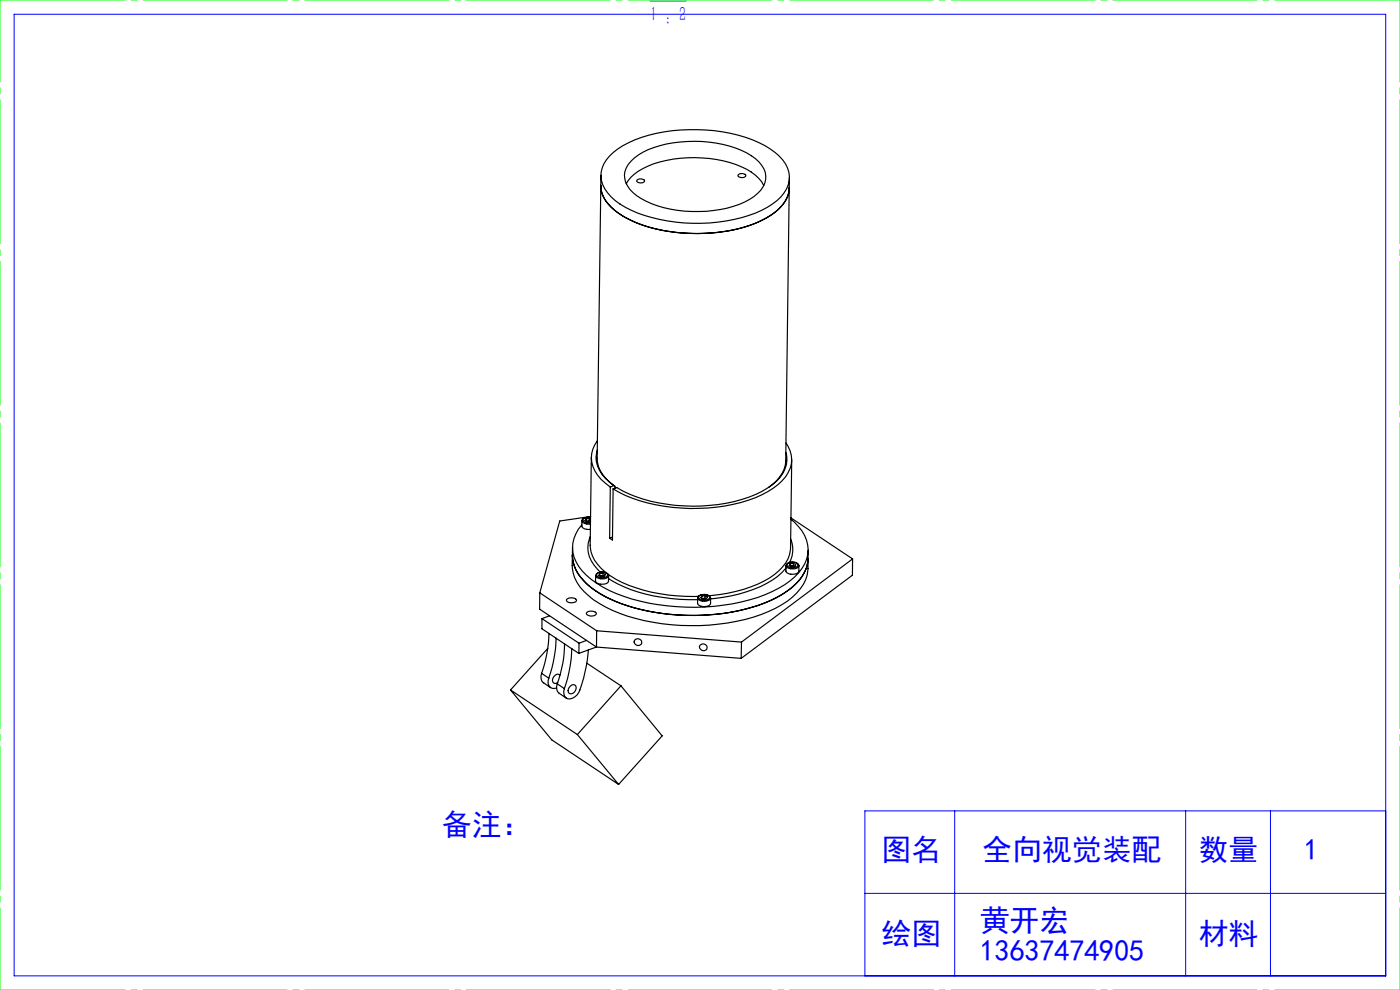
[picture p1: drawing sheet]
<svg xmlns="http://www.w3.org/2000/svg" width="297mm" height="210mm" viewBox="0 0 297 210" stroke-linecap="round" stroke-linejoin="round" font-family="sans-serif">
<defs><g id="words">
<g font-size="6.3" fill="#00f">
<text x="93.8" y="177.1">备注：</text>
<text x="187" y="182.5">图名</text>
<text x="208.4" y="182.5">全向视觉装配</text>
<text x="254.3" y="182.5">数量</text>
<text x="276.6" y="182.5">1</text>
<text x="207.8" y="197.5">黄开宏</text>
<text x="187" y="200.3">绘图</text>
<text x="207.8" y="203.8">13637474905</text>
<text x="254.3" y="200.3">材料</text>
</g>
<text font-size="4.4" fill="#00f" x="137.9" y="4.5">1 : 2</text>
</g></defs>
<path d="M3 3h291v204h-291zM137.9 .2h7.7M202.5 172v35M251.5 172v35M269.5 172v35M294 172h-110.5v35M183.5 189.5h110.5" fill="none" stroke="#00f" stroke-width=".21"/>
<path d="M0 0h297M0 210h297" fill="none" stroke="#0f0" stroke-width=".21" stroke-dasharray="30.5 1.3 1.3 1.3" stroke-dashoffset="3.9"/>
<path d="M0 210v-210M297 210v-210" fill="none" stroke="#0f0" stroke-width=".21" stroke-dasharray="30.5 1.3 1.3 1.3" stroke-dashoffset="13.1"/>
<g fill="none" stroke="#000" stroke-width=".25">
<path d="M127.5 39.3a6.4 6.4 0 0 0 2.5 5 25.1 25.1 0 0 0 14.3 5.1 35.6 35.6 0 0 0 16.6-2.3 11.5 11.5 0 0 0 6.1-5.3l.3-.9 .1-1M127.5 39.3l-.8 58a7.1 7.1 0 0 0 3.4 5.6M127.5 39.3a6.6 6.6 0 0 0 3 5.4 27.7 27.7 0 0 0 16.4 4.8 31 31 0 0 0 15.9-3.4 8.7 8.7 0 0 0 4.6-5.6v-.6M127.5 37.2v2.1M129.3 33.1a20.6 20.6 0 0 1 11.6-5.1 35.2 35.2 0 0 1 21.4 2.9 9.8 9.8 0 0 1 5.1 5.6 6.6 6.6 0 0 1-3.5 6.8 29.4 29.4 0 0 1-16.9 4.1 30.9 30.9 0 0 1-15.5-4.1 8.1 8.1 0 0 1-4-5.9 5.9 5.9 0 0 1 1.8-4.3zM132.9 39a9.8 9.8 0 0 1 5.8-4.3 27.5 27.5 0 0 1 19.7 1.2 8.1 8.1 0 0 1 3.6 3.5M133.9 34.2a15.3 15.3 0 0 1 8.9-3.9 25.3 25.3 0 0 1 16.6 2.7 5.9 5.9 0 0 1 3.1 4.4 5.2 5.2 0 0 1-2.6 4.3 22 22 0 0 1-13.1 3.2 20.1 20.1 0 0 1-12.5-4.1 4.3 4.3 0 0 1-.4-6.6zM135.2 38.2l.8-.2a.57 .57 0 0 1 .7 .4 1.01 1.01 0 0 1-1.6-.1zM156.7 37l.8-.2a.57 .57 0 0 1 .7 .5 1.01 1.01 0 0 1-1.6-.1zM167.4 39.9l-.7 57.9a7.2 7.2 0 0 1-3.6 5.6M167.5 37.7l-.1 2.2M125.4 97l-.2 18.7a8 8 0 0 0 4.3 6.5 33.4 33.4 0 0 0 18.7 4.3"/>
<path d="M126.7 95.5a6.2 6.2 0 0 0 2.6 6.7l.9 .8M126.8 93.5a5.9 5.9 0 0 0 .7 8.2l2 1.6M166.7 96a6.3 6.3 0 0 1-2.8 6.8 25 25 0 0 1-13.3 4.4 33.7 33.7 0 0 1-19.8-3.8l-.7 .3M166.8 94a5.9 5.9 0 0 1-.9 7.9 21.6 21.6 0 0 1-12.2 5.4 38.1 38.1 0 0 1-22.4-2.9l-1.2-.7M168 97.6l-.3 18.6a7.1 7.1 0 0 1-3.4 5.7 27.5 27.5 0 0 1-13.9 4.5M121.4 117.8a8.7 8.7 0 0 0 3.4 8.5 30.7 30.7 0 0 0 15.7 6 45.2 45.2 0 0 0 22.6-2.6 14 14 0 0 0 7.8-6.7 10.7 10.7 0 0 0 .5-4.5M121.4 117.8a8.3 8.3 0 0 0 3.4 6.4 30.6 30.6 0 0 0 15.7 5.9 43.7 43.7 0 0 0 24-3.2 13.3 13.3 0 0 0 6.5-6.1l.4-2.3M121.4 117.8a8.6 8.6 0 0 0 3.9 6.8 32.9 32.9 0 0 0 16.2 5.7 43.6 43.6 0 0 0 22.3-3.1 14.2 14.2 0 0 0 6.9-5.9l.4-1 .3-1.8M121.5 116.1l-.1 1.7M123.4 110.5h.1M123.4 110.5v1.1a1.49 1.49 0 0 0 1.8 .7M123.4 110.5a1.57 1.57 0 0 0 1.9 .7"/>
<path d="M124.3 110.1l-.2 .3 .5 .3 .7-.1M124.3 110.1v.4M124.6 110.6h-.1M125 110.6h.1h-.5M125 110.6h-.4M125 110l.3 .1M125 110l-.7 .1M125 110v.6M125.2 113.8a6 6 0 0 0 1.5 6.9l.7 .7M125.3 109.8a1.45 1.45 0 0 0-1.9 .7M125.3 109.8l-.4-.1a1.02 1.02 0 0 0-1.3 .7 1.5 1.5 0 0 0 1.7 .5M125.3 109.6l-6.6 .9-4.2 15.3"/>
<path d="M125.3 109.6l-.2 .1M129.5 103.3l-.2 10.9M129.9 113.9l-.6 .3M130.1 103.7l-.2 10.8-.6-.3M130.2 103l.3 .1v.5M130.2 103l-.7 .3M167.1 119.5l.7-.2a1.38 1.38 0 0 1 1.5 .5 1.5 1.5 0 0 1-2.2 .3l-.2-.4zM167.6 119.6v.4M167.7 114.4a5.8 5.8 0 0 1-.2 4.9M167.8 110.1a8.2 8.2 0 0 1 3.6 7.5 10.8 10.8 0 0 1-6.2 7.2 40.5 40.5 0 0 1-21.7 3.9 35.3 35.3 0 0 1-17-5 10.6 10.6 0 0 1-5-6.5 7.2 7.2 0 0 1 1.9-5.9M167.8 109.8l13.1 8.8M168.3 119.5l.5 .3-.2 .3-.7 .1-.5-.3 .2-.3"/>
<path d="M168.3 119.5l-.7 .1M168.3 119.5v.5M171.4 116.7v1.8M180.9 118.6l-23.6 17.6M180.9 118.6l-.1 3.4-23.6 17.7M114.5 125.8l12.1 8M114.5 125.8v3.4l12 8.1M115 131.2v2.2l1.5 1M115 131.2l7.8 5.2M116.2 137.5l-7.9 8.9M116.5 134.4a27.3 27.3 0 0 1-1.6 8.4M116.5 134.4l1.5 1"/>
<path d="M116.6 130.6l-1.6 .6M118 135.4a27.8 27.8 0 0 1-1.6 8.5M118 135.4l1.8 1.2M119.8 136.6a24.8 24.8 0 0 1-1.6 8.5M119.8 136.6l1.5 1M120.3 127.1a1.67 1.67 0 0 1 2 .1v.2a1.52 1.52 0 0 1-2.1 .1zM121.3 137.6a27.8 27.8 0 0 1-1.6 8.5M121.3 137.6l1.5 1M122.8 136.4v2.2M124.4 135.8l-1.6 .6M124.5 129.9a1.68 1.68 0 0 1 2 .1 1.14 1.14 0 0 1-1.9 .4l-.2-.3zM124.8 137.9a32.2 32.2 0 0 1-2 9 2.03 2.03 0 0 1-2.7 1.1 1.81 1.81 0 0 1-.4-1.9"/>
<path d="M126.4 122.1a1.62 1.62 0 0 1 2.6-.2l.1 .2M126.4 122.1a1.67 1.67 0 0 0 2.6 .3l.1-.3v1.2a1.72 1.72 0 0 1-2.7 .1zM126.5 137.3l-3.7 1.3M126.5 137.3l30.7 2.4M126.6 133.8l30.7 2.4M126.6 133.8l-.1 3.5M126.7 121.6l.7-.2a1.38 1.38 0 0 1 1.5 .5 1.5 1.5 0 0 1-2.2 .4l-.1-.2zM127.2 121.7v.4M127.4 122.2h.2zM127.6 122.2h.4M127.9 121.6l.5 .3-.2 .3-.7 .1-.5-.2 .2-.4M127.9 121.6l-.7 .1"/>
<path d="M127.9 122.2h.1M127.9 121.6v.6M127.9 122.2h-.3M129.1 122.7a33.6 33.6 0 0 0 18.9 4.5M148 126.9h.1M148 126.9v1.1a1.72 1.72 0 0 0 2.7 0v-1.1M148 126.9a1.76 1.76 0 0 0 2.7 .1v-.1M148 126.9a1.42 1.42 0 0 1 1.9-.8 .94 .94 0 0 1 .8 .8M148.4 126.4l.3-.2a1.53 1.53 0 0 1 1.9 .5 1.54 1.54 0 0 1-2.4 .1zM148.9 126.4v.5M149.1 127h.1zM149.6 126.9l-.4 .1"/>
<path d="M149.6 126.4l.5 .2-.2 .4-.7 .1-.5-.3 .2-.4M149.6 126.4h-.7M149.6 126.4v.5M157.3 136.2l-.1 3.5M166.7 120.5a16.4 16.4 0 0 1-8.3 5 32.9 32.9 0 0 1-7.7 1.5M166.8 120a1.61 1.61 0 0 1 2.6-.2l.1 .2M166.8 120l-.1 1.1a1.77 1.77 0 0 0 2.8 .1v-1.2M166.8 120a1.7 1.7 0 0 0 2.3 .5l.4-.5M167.8 120.1h.2zM168 120.1h.4M168.3 120l.1 .1M168.3 120l-.3 .1"/>
<path d="M108.3 146.4l8.8 10.5 14.1 9.5M108.3 146.4l14.2 9.4M114.9 142.8a1.73 1.73 0 0 0 .4 2l1.5 1.1M114.9 142.8l1.5 1.1M116.4 143.9a1.4 1.4 0 0 0 .1 1.6 1.4 1.4 0 0 0 1.6 .4M118.2 145.1a1.73 1.73 0 0 0 .4 2l1.5 1M118.2 145.1l1.5 1M118.8 143.2a.95 .95 0 0 0-1.5 .7 .73 .73 0 0 0 .4 1.1l.6-.2M120.8 145.8a.73 .73 0 0 1 1-.6 .73 .73 0 0 1 .4 1.1 .92 .92 0 0 1-.6 .8 .92 .92 0 0 1-1-.2l-.1-.4zM122.5 155.8l8.7 10.6M124.5 140.7l7.2 4.8M131.7 145.5l-9.2 10.3"/>
<path d="M131.7 145.5l8.8 10.6-9.3 10.3"/>
<circle cx="135.3" cy="136.2" r=".78"/>
<circle cx="149.2" cy="137.3" r=".78"/>
</g>
<use href="#words"/>
</svg>
